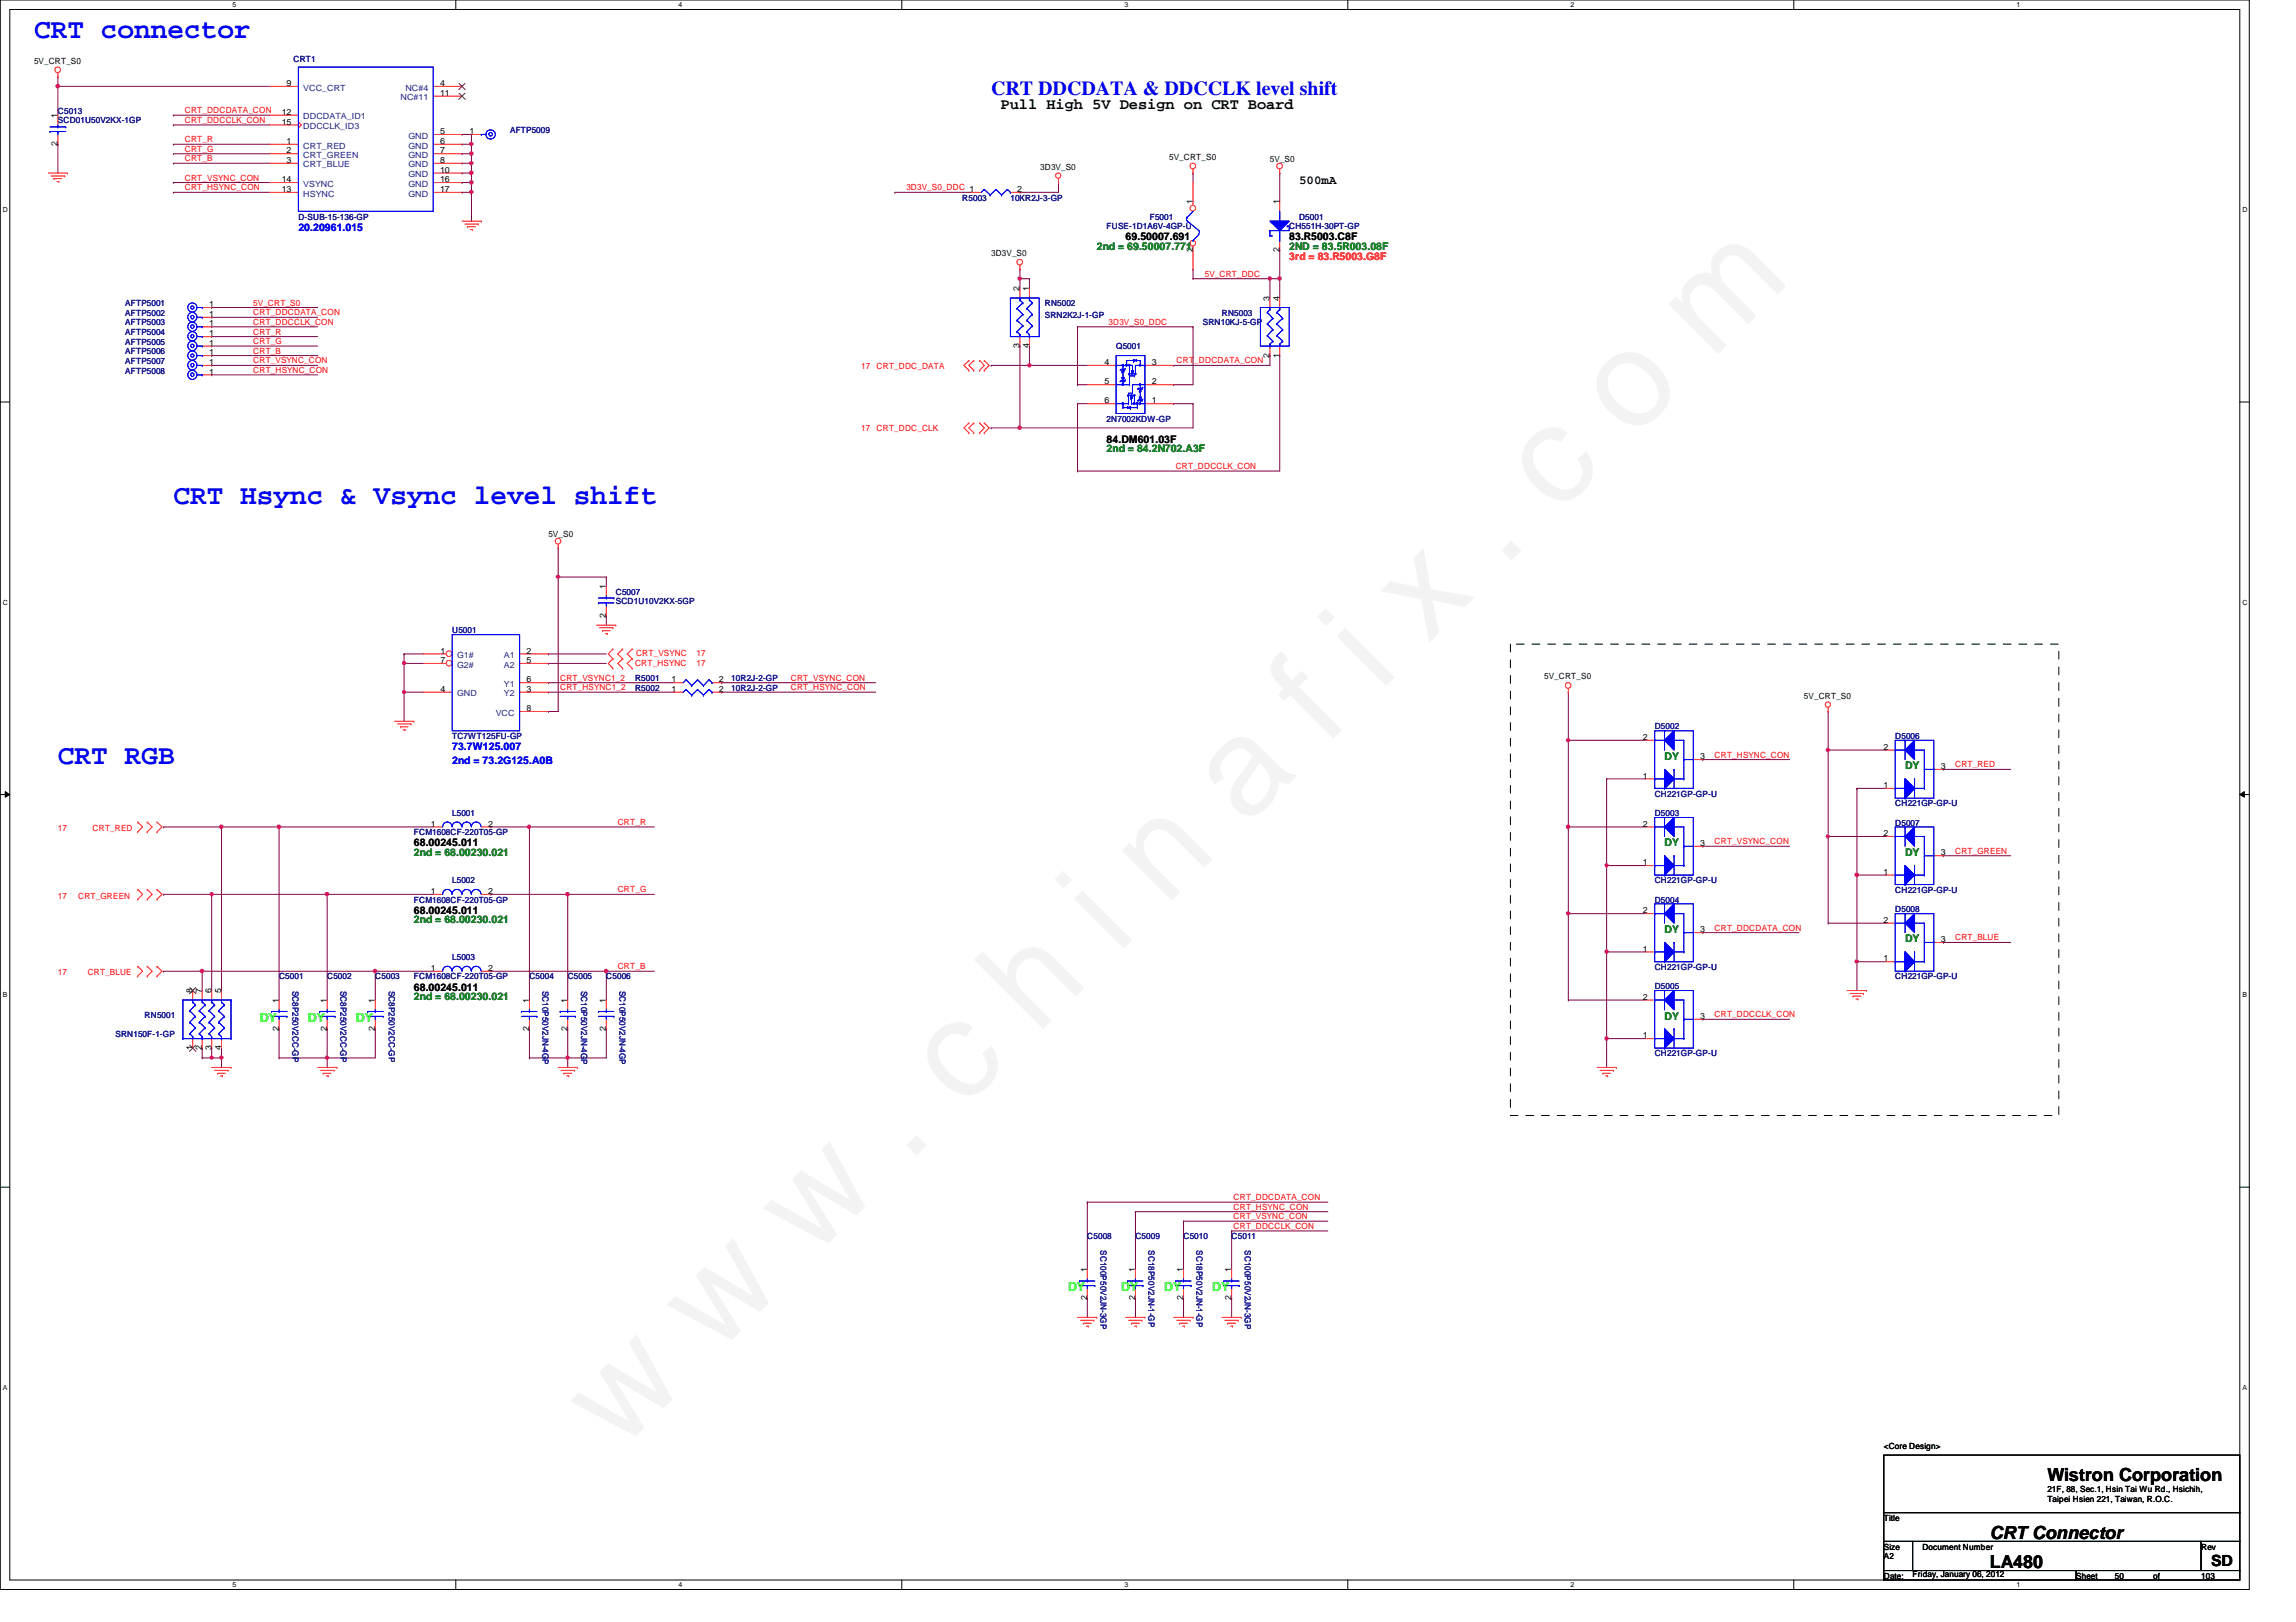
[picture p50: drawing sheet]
<svg xmlns="http://www.w3.org/2000/svg" width="297mm" height="210mm" viewBox="0 0 297 210" stroke-linecap="round" stroke-linejoin="round" font-family="sans-serif">
<defs><g id="words">
<text font-size="17.6" fill="#f0f" x="80.1" y="188" transform="rotate(-45 80.1 188)">w w w . c h i n a f i x . c o m</text>
<g font-size="3.6" fill="#00f">
<text x="4.4" y="4.9">CRT connector</text>
<text x="22.4" y="65.2">CRT Hsync &amp; Vsync level shift</text>
<text x="7.5" y="98.8">CRT RGB</text>
</g>
<text font-size="2.6" fill="#00f" x="128.2" y="12.3">CRT DDCDATA &amp; DDCCLK level shift</text>
<g font-size="2.3">
<text x="264.9" y="191.7">Wistron Corporation</text>
<text x="257.4" y="202.9">LA480</text>
<text x="257.4" y="199.2">CRT Connector</text>
</g>
<g font-size="2">
<text x="129.5" y="14.1">Pull High 5V Design on CRT Board</text>
<text x="286" y="202.6">SD</text>
</g>
<text font-size="1.6" x="168.1" y="23.7">500mA</text>
<g font-size="1.6" fill="#0f0">
<text x="33.6" y="132.2">DY</text>
<text x="39.8" y="132.2">DY</text>
<text x="46.1" y="132.2">DY</text>
<text x="138.2" y="167">DY</text>
<text x="145" y="167">DY</text>
<text x="150.6" y="167">DY</text>
<text x="156.8" y="167">DY</text>
</g>
<g font-size="1.4" fill="#00f">
<text x="38.6" y="29.9">20.20961.015</text>
<text x="58.5" y="98.8">2nd = 73.2G125.A0B</text>
<text x="58.5" y="97.1">73.7W125.007</text>
</g>
<g font-size="1.4" fill="#008000">
<text x="141.9" y="32.4">2nd = 69.50007.771</text>
<text x="166.8" y="32.4">2ND = 83.5R003.08F</text>
<text x="143.2" y="58.5">2nd = 84.2N702.A3F</text>
<text x="215.3" y="98.3">DY</text>
<text x="246.5" y="99.6">DY</text>
<text x="53.5" y="110.8">2nd = 68.00230.021</text>
<text x="215.3" y="109.5">DY</text>
<text x="246.5" y="110.8">DY</text>
<text x="53.5" y="119.5">2nd = 68.00230.021</text>
<text x="215.3" y="120.7">DY</text>
<text x="246.5" y="122">DY</text>
<text x="53.5" y="129.5">2nd = 68.00230.021</text>
<text x="215.3" y="132">DY</text>
</g>
<g font-size="1.4">
<text x="145.6" y="31.1">69.50007.691</text>
<text x="166.8" y="31.1">83.R5003.C8F</text>
<text x="143.2" y="57.3">84.DM601.03F</text>
<text x="53.5" y="109.5">68.00245.011</text>
<text x="53.5" y="118.2">68.00245.011</text>
<text x="53.5" y="128.2">68.00245.011</text>
</g>
<text font-size="1.4" fill="#f00" x="166.8" y="33.6">3rd = 83.R5003.G8F</text>
<g font-size="1.1">
<text x="4.4" y="8.3">5V_CRT_S0</text>
<text x="37.1" y="11.1">9</text>
<text x="56.9" y="11.1">4</text>
<text x="7.4" y="15.3" transform="rotate(-90 7.4 15.3)">1</text>
<text x="36.4" y="14.9">12</text>
<text x="36.4" y="16.1">15</text>
<text x="56.9" y="12.4">11</text>
<text x="56.9" y="17.4">5</text>
<text x="60.7" y="17.4">1</text>
<text x="7.4" y="18.9" transform="rotate(-90 7.4 18.9)">2</text>
<text x="36.4" y="23.6">14</text>
<text x="37.1" y="18.6">1</text>
<text x="37.1" y="19.9">2</text>
<text x="37.1" y="21.1">3</text>
<text x="56.9" y="18.6">6</text>
<text x="56.9" y="19.9">7</text>
<text x="56.9" y="21.1">8</text>
<text x="56.9" y="22.4">10</text>
<text x="56.9" y="23.6">16</text>
<text x="134.6" y="22">3D3V_S0</text>
<text x="151.3" y="20.7">5V_CRT_S0</text>
<text x="164.3" y="21">5V_S0</text>
<text x="36.4" y="24.8">13</text>
<text x="56.9" y="24.8">17</text>
<text x="131.6" y="24.8">2</text>
<text x="154.3" y="26.5" transform="rotate(-90 154.3 26.5)">1</text>
<text x="165.5" y="26.5" transform="rotate(-90 165.5 26.5)">1</text>
<text x="128.2" y="33.1">3D3V_S0</text>
<text x="154.3" y="32.6" transform="rotate(-90 154.3 32.6)">2</text>
<text x="165.5" y="32.6" transform="rotate(-90 165.5 32.6)">2</text>
<text x="27" y="39.8">1</text>
<text x="27" y="41">1</text>
<text x="131.9" y="37.7" transform="rotate(-90 131.9 37.7)">2</text>
<text x="133.1" y="37.7" transform="rotate(-90 133.1 37.7)">1</text>
<text x="164.3" y="38.9" transform="rotate(-90 164.3 38.9)">3</text>
<text x="165.5" y="38.9" transform="rotate(-90 165.5 38.9)">4</text>
<text x="27" y="46">1</text>
<text x="27" y="42.2">1</text>
<text x="27" y="44.7">1</text>
<text x="27" y="47.2">1</text>
<text x="27" y="43.5">1</text>
<text x="131.9" y="45.1" transform="rotate(-90 131.9 45.1)">3</text>
<text x="133.1" y="45.1" transform="rotate(-90 133.1 45.1)">4</text>
<text x="142.9" y="47.2">4</text>
<text x="149" y="47.2">3</text>
<text x="164.3" y="46.3" transform="rotate(-90 164.3 46.3)">2</text>
<text x="165.5" y="46.3" transform="rotate(-90 165.5 46.3)">1</text>
<text x="27" y="48.5">1</text>
<text x="142.9" y="49.7">5</text>
<text x="142.9" y="52.2">6</text>
<text x="149" y="52.2">1</text>
<text x="149" y="49.7">2</text>
<text x="70.9" y="69.5">5V_S0</text>
<text x="78.4" y="76.2" transform="rotate(-90 78.4 76.2)">1</text>
<text x="78.4" y="79.9" transform="rotate(-90 78.4 79.9)">2</text>
<text x="57" y="84.6">1</text>
<text x="57" y="89.5">4</text>
<text x="57" y="85.8">7</text>
<text x="68.1" y="84.6">2</text>
<text x="68.1" y="89.5">3</text>
<text x="68.1" y="85.8">5</text>
<text x="68.1" y="88.3">6</text>
<text x="86.9" y="88.3">1</text>
<text x="86.9" y="89.5">1</text>
<text x="93" y="88.3">2</text>
<text x="93" y="89.5">2</text>
<text x="199.8" y="87.9">5V_CRT_S0</text>
<text x="68.1" y="92">8</text>
<text x="212.6" y="95.8">2</text>
<text x="233.4" y="90.4">5V_CRT_S0</text>
<text x="212.6" y="100.8">1</text>
<text x="220" y="98.3">3</text>
<text x="243.7" y="102">1</text>
<text x="243.7" y="97">2</text>
<text x="251.1" y="99.5">3</text>
<text x="55.7" y="107">1</text>
<text x="63.2" y="107">2</text>
<text x="212.6" y="107">2</text>
<text x="212.6" y="112">1</text>
<text x="220" y="109.5">3</text>
<text x="243.7" y="113.2">1</text>
<text x="243.7" y="108.2">2</text>
<text x="251.1" y="110.7">3</text>
<text x="55.7" y="115.7">1</text>
<text x="63.2" y="115.7">2</text>
<text x="212.6" y="118.2">2</text>
<text x="243.7" y="119.4">2</text>
<text x="55.7" y="125.6">1</text>
<text x="63.2" y="125.6">2</text>
<text x="212.6" y="123.1">1</text>
<text x="220" y="120.6">3</text>
<text x="243.7" y="124.4">1</text>
<text x="251.1" y="121.9">3</text>
<text x="24.9" y="128.5" transform="rotate(-90 24.9 128.5)">8</text>
<text x="26.1" y="128.5" transform="rotate(-90 26.1 128.5)">7</text>
<text x="27.3" y="128.5" transform="rotate(-90 27.3 128.5)">6</text>
<text x="28.6" y="128.5" transform="rotate(-90 28.6 128.5)">5</text>
<text x="36.1" y="129.8" transform="rotate(-90 36.1 129.8)">1</text>
<text x="42.3" y="129.8" transform="rotate(-90 42.3 129.8)">1</text>
<text x="48.5" y="129.8" transform="rotate(-90 48.5 129.8)">1</text>
<text x="68.4" y="129.8" transform="rotate(-90 68.4 129.8)">1</text>
<text x="73.4" y="129.8" transform="rotate(-90 73.4 129.8)">1</text>
<text x="78.4" y="129.8" transform="rotate(-90 78.4 129.8)">1</text>
<text x="212.6" y="129.4">2</text>
<text x="220" y="131.9">3</text>
<text x="24.9" y="135.9" transform="rotate(-90 24.9 135.9)">1</text>
<text x="26.1" y="135.9" transform="rotate(-90 26.1 135.9)">2</text>
<text x="27.3" y="135.9" transform="rotate(-90 27.3 135.9)">3</text>
<text x="28.6" y="135.9" transform="rotate(-90 28.6 135.9)">4</text>
<text x="36.1" y="133.4" transform="rotate(-90 36.1 133.4)">2</text>
<text x="42.3" y="133.4" transform="rotate(-90 42.3 133.4)">2</text>
<text x="48.5" y="133.4" transform="rotate(-90 48.5 133.4)">2</text>
<text x="68.4" y="133.4" transform="rotate(-90 68.4 133.4)">2</text>
<text x="73.4" y="133.4" transform="rotate(-90 73.4 133.4)">2</text>
<text x="78.4" y="133.4" transform="rotate(-90 78.4 133.4)">2</text>
<text x="212.6" y="134.4">1</text>
<text x="140.6" y="164.6" transform="rotate(-90 140.6 164.6)">1</text>
<text x="146.9" y="164.6" transform="rotate(-90 146.9 164.6)">1</text>
<text x="153.1" y="164.6" transform="rotate(-90 153.1 164.6)">1</text>
<text x="159.3" y="164.6" transform="rotate(-90 159.3 164.6)">1</text>
<text x="140.6" y="168.3" transform="rotate(-90 140.6 168.3)">2</text>
<text x="146.9" y="168.3" transform="rotate(-90 146.9 168.3)">2</text>
<text x="153.1" y="168.3" transform="rotate(-90 153.1 168.3)">2</text>
<text x="159.3" y="168.3" transform="rotate(-90 159.3 168.3)">2</text>
<text x="243.7" y="187.5">&lt;Core Design&gt;</text>
<text x="243.7" y="196.8">Title</text>
<text x="264.9" y="193.1">21F, 88, Sec.1, Hsin Tai Wu Rd., Hsichih,</text>
<text x="264.9" y="194.4">Taipei Hsien 221, Taiwan, R.O.C.</text>
<text x="243.7" y="200.5">Size</text>
<text x="243.7" y="201.8">A2</text>
<text x="248.7" y="200.5">Document Number</text>
<text x="284.8" y="200.5">Rev</text>
<text x="243.7" y="204.3">Date:</text>
<text x="247.4" y="204">Friday, January 06, 2012</text>
<text x="268.6" y="204.3">Sheet</text>
<text x="273.6" y="204.3">50</text>
<text x="278.6" y="204.3">of</text>
<text x="284.8" y="204.3">103</text>
</g>
<g font-size="1.1" fill="#000080">
<text x="38" y="8">CRT1</text>
<text x="7.5" y="14.7">C5013</text>
<text x="7.5" y="16">SCD01U50V2KX-1GP</text>
<text x="66" y="17.2">AFTP5009</text>
<text x="38.6" y="28.4">D-SUB-15-136-GP</text>
<text x="124.5" y="26">R5003</text>
<text x="130.7" y="26">10KR2J-3-GP</text>
<text x="143.2" y="29.7">FUSE-1D1A6V-4GP-U</text>
<text x="148.8" y="28.4">F5001</text>
<text x="166.8" y="29.7">CH551H-30PT-GP</text>
<text x="168.1" y="28.4">D5001</text>
<text x="16.2" y="39.6">AFTP5001</text>
<text x="16.2" y="40.9">AFTP5002</text>
<text x="135.2" y="39.6">RN5002</text>
<text x="135.2" y="41.1">SRN2K2J-1-GP</text>
<text x="158.1" y="40.9">RN5003</text>
<text x="16.2" y="45.8">AFTP5006</text>
<text x="16.2" y="42.1">AFTP5003</text>
<text x="16.2" y="44.6">AFTP5005</text>
<text x="16.2" y="47.1">AFTP5007</text>
<text x="16.2" y="43.3">AFTP5004</text>
<text x="144.4" y="45.2">Q5001</text>
<text x="155.6" y="42.1">SRN10KJ-5-GP</text>
<text x="16.2" y="48.3">AFTP5008</text>
<text x="143.2" y="54.6">2N7002KDW-GP</text>
<text x="79.7" y="77">C5007</text>
<text x="58.5" y="82">U5001</text>
<text x="79.7" y="78.2">SCD1U10V2KX-5GP</text>
<text x="82.2" y="88.2">R5001</text>
<text x="82.2" y="89.4">R5002</text>
<text x="94.6" y="88.2">10R2J-2-GP</text>
<text x="94.6" y="89.4">10R2J-2-GP</text>
<text x="58.5" y="95.6">TC7WT125FU-GP</text>
<text x="214.1" y="94.4">D5002</text>
<text x="245.2" y="95.6">D5006</text>
<text x="58.5" y="105.6">L5001</text>
<text x="214.1" y="105.6">D5003</text>
<text x="214.1" y="103.1">CH221GP-GP-U</text>
<text x="245.2" y="106.8">D5007</text>
<text x="245.2" y="104.4">CH221GP-GP-U</text>
<text x="53.5" y="108.1">FCM1608CF-220T05-GP</text>
<text x="53.5" y="116.8">FCM1608CF-220T05-GP</text>
<text x="58.5" y="114.3">L5002</text>
<text x="214.1" y="114.3">CH221GP-GP-U</text>
<text x="214.1" y="116.8">D5004</text>
<text x="245.2" y="115.5">CH221GP-GP-U</text>
<text x="245.2" y="118">D5008</text>
<text x="58.5" y="124.2">L5003</text>
<text x="214.1" y="125.5">CH221GP-GP-U</text>
<text x="18.7" y="131.7">RN5001</text>
<text x="36.1" y="126.7">C5001</text>
<text x="37.8" y="128.2" transform="rotate(90 37.8 128.2)">SC8P250V2CC-GP</text>
<text x="42.3" y="126.7">C5002</text>
<text x="44.1" y="128.2" transform="rotate(90 44.1 128.2)">SC8P250V2CC-GP</text>
<text x="48.6" y="126.7">C5003</text>
<text x="50.3" y="128.2" transform="rotate(90 50.3 128.2)">SC8P250V2CC-GP</text>
<text x="53.5" y="126.7">FCM1608CF-220T05-GP</text>
<text x="68.5" y="126.7">C5004</text>
<text x="70.2" y="128.2" transform="rotate(90 70.2 128.2)">SC10P50V2JN-4GP</text>
<text x="73.4" y="126.7">C5005</text>
<text x="75.2" y="128.2" transform="rotate(90 75.2 128.2)">SC10P50V2JN-4GP</text>
<text x="78.4" y="126.7">C5006</text>
<text x="80.1" y="128.2" transform="rotate(90 80.1 128.2)">SC10P50V2JN-4GP</text>
<text x="214.1" y="128">D5005</text>
<text x="245.2" y="126.7">CH221GP-GP-U</text>
<text x="14.9" y="134.2">SRN150F-1-GP</text>
<text x="214.1" y="136.7">CH221GP-GP-U</text>
<text x="140.7" y="160.4">C5008</text>
<text x="142.4" y="161.8" transform="rotate(90 142.4 161.8)">SC100P50V2JN-3GP</text>
<text x="146.9" y="160.4">C5009</text>
<text x="148.6" y="161.8" transform="rotate(90 148.6 161.8)">SC18P50V2JN-1-GP</text>
<text x="153.1" y="160.4">C5010</text>
<text x="154.8" y="161.8" transform="rotate(90 154.8 161.8)">SC18P50V2JN-1-GP</text>
<text x="159.3" y="160.4">C5011</text>
<text x="161" y="161.8" transform="rotate(90 161 161.8)">SC100P50V2JN-3GP</text>
</g>
<g font-size="1.1" fill="#004080">
<text x="39.2" y="11.7">VCC_CRT</text>
<text x="52.4" y="11.7">NC#4</text>
<text x="39.2" y="15.5">DDCDATA_ID1</text>
<text x="39.2" y="16.7">DDCCLK_ID3</text>
<text x="51.8" y="13">NC#11</text>
<text x="52.8" y="17.9">GND</text>
<text x="39.2" y="19.2">CRT_RED</text>
<text x="39.2" y="20.4">CRT_GREEN</text>
<text x="39.2" y="21.7">CRT_BLUE</text>
<text x="52.8" y="19.2">GND</text>
<text x="52.8" y="20.4">GND</text>
<text x="52.8" y="21.7">GND</text>
<text x="52.8" y="22.9">GND</text>
<text x="39.2" y="24.2">VSYNC</text>
<text x="39.2" y="25.4">HSYNC</text>
<text x="52.8" y="24.2">GND</text>
<text x="52.8" y="25.4">GND</text>
<text x="59.1" y="85.2">G1#</text>
<text x="59.1" y="86.4">G2#</text>
<text x="65.2" y="85.2">A1</text>
<text x="65.2" y="86.4">A2</text>
<text x="65.2" y="88.9">Y1</text>
<text x="59.1" y="90.1">GND</text>
<text x="64.1" y="92.6">VCC</text>
<text x="65.2" y="90.1">Y2</text>
</g>
<g font-size="1.1" fill="#f00">
<text x="23.9" y="14.6">CRT_DDCDATA_CON</text>
<text x="23.9" y="15.9">CRT_DDCCLK_CON</text>
<text x="23.9" y="18.4">CRT_R</text>
<text x="23.9" y="19.6">CRT_G</text>
<text x="23.9" y="20.9">CRT_B</text>
<text x="23.9" y="23.4">CRT_VSYNC_CON</text>
<text x="23.9" y="24.6">CRT_HSYNC_CON</text>
<text x="117.3" y="24.6">3D3V_S0_DDC 1</text>
<text x="155.9" y="35.8">5V_CRT_DDC</text>
<text x="32.8" y="39.5">5V_CRT_S0</text>
<text x="32.8" y="40.8">CRT_DDCDATA_CON</text>
<text x="32.8" y="42">CRT_DDCCLK_CON</text>
<text x="32.8" y="43.3">CRT_R</text>
<text x="32.8" y="44.5">CRT_G</text>
<text x="32.8" y="45.8">CRT_B</text>
<text x="32.8" y="47">CRT_VSYNC_CON</text>
<text x="111.4" y="47.7">17</text>
<text x="113.4" y="47.7">CRT_DDC_DATA</text>
<text x="143.4" y="42">3D3V_S0_DDC</text>
<text x="152.2" y="47">CRT_DDCDATA_CON</text>
<text x="32.8" y="48.3">CRT_HSYNC_CON</text>
<text x="111.4" y="55.8">17</text>
<text x="113.4" y="55.8">CRT_DDC_CLK</text>
<text x="152.1" y="60.7">CRT_DDCCLK_CON</text>
<text x="72.5" y="88.1">CRT_VSYNC1_2</text>
<text x="72.5" y="89.3">CRT_HSYNC1_2</text>
<text x="82.2" y="86.2">CRT_HSYNC</text>
<text x="82.3" y="84.9">CRT_VSYNC</text>
<text x="90.1" y="86.2">17</text>
<text x="90.1" y="84.9">17</text>
<text x="102.3" y="88.1">CRT_VSYNC_CON</text>
<text x="102.3" y="89.3">CRT_HSYNC_CON</text>
<text x="221.8" y="98">CRT_HSYNC_CON</text>
<text x="252.9" y="99.3">CRT_RED</text>
<text x="7.5" y="107.6">17</text>
<text x="12" y="107.6">CRT_RED</text>
<text x="79.9" y="106.8">CRT_R</text>
<text x="221.8" y="109.3">CRT_VSYNC_CON</text>
<text x="252.9" y="110.5">CRT_GREEN</text>
<text x="7.5" y="116.3">17</text>
<text x="10.1" y="116.3">CRT_GREEN</text>
<text x="79.9" y="115.5">CRT_G</text>
<text x="79.9" y="125.4">CRT_B</text>
<text x="221.8" y="120.4">CRT_DDCDATA_CON</text>
<text x="252.9" y="121.7">CRT_BLUE</text>
<text x="7.5" y="126.2">17</text>
<text x="11.3" y="126.2">CRT_BLUE</text>
<text x="221.8" y="131.7">CRT_DDCCLK_CON</text>
<text x="159.6" y="155.3">CRT_DDCDATA_CON</text>
<text x="159.6" y="159">CRT_DDCCLK_CON</text>
<text x="159.6" y="157.8">CRT_VSYNC_CON</text>
<text x="159.6" y="156.5">CRT_HSYNC_CON</text>
</g>
<g font-size=".9">
<text x="30.1" y=".9">5</text>
<text x="87.8" y=".9">4</text>
<text x="145.5" y=".9">3</text>
<text x="203.2" y=".9">2</text>
<text x="260.9" y=".9">1</text>
<text x=".4" y="27.4">D</text>
<text x="290.1" y="27.4">D</text>
<text x=".4" y="78.2">C</text>
<text x="290.1" y="78.2">C</text>
<text x=".4" y="129">B</text>
<text x="290.1" y="129">B</text>
<text x=".4" y="179.8">A</text>
<text x="290.1" y="179.8">A</text>
<text x="30.1" y="205.4">5</text>
<text x="87.8" y="205.4">4</text>
<text x="145.5" y="205.4">3</text>
<text x="203.2" y="205.4">2</text>
<text x="260.9" y="205.4">1</text>
</g>
</g></defs>
<path d="M0 0h291v205.7h-291zM1.3 1.2h288.5v203.3h-288.5z" fill="none" stroke="#000" stroke-width=".13"/>
<g fill="#fff">
<path d="M30.1 .1h.5v1h-.5z"/>
<path d="M30.1 204.6h.5v1h-.5z"/>
</g>
<path d="M59 0v1.2M59 204.5v1.2" fill="none" stroke="#000" stroke-width=".13"/>
<g fill="#fff">
<path d="M87.8 .1h.5v1h-.5z"/>
<path d="M87.8 204.6h.5v1h-.5z"/>
</g>
<path d="M116.7 0v1.2M116.7 204.5v1.2" fill="none" stroke="#000" stroke-width=".13"/>
<g fill="#fff">
<path d="M145.5 .1h.5v1h-.5z"/>
<path d="M145.5 204.6h.5v1h-.5z"/>
</g>
<path d="M174.4 0v1.2M174.4 204.5v1.2" fill="none" stroke="#000" stroke-width=".13"/>
<g fill="#fff">
<path d="M203.2 .1h.5v1h-.5z"/>
<path d="M203.2 204.6h.5v1h-.5z"/>
</g>
<path d="M232.1 0v1.2M232.1 204.5v1.2" fill="none" stroke="#000" stroke-width=".13"/>
<g fill="#fff">
<path d="M260.9 .1h.5v1h-.5z"/>
<path d="M260.9 204.6h.5v1h-.5z"/>
<path d="M.4 26.6h.6v1h-.6z"/>
<path d="M290.1 26.6h.6v1h-.6z"/>
<path d="M.4 77.4h.6v1h-.6z"/>
<path d="M290.1 77.4h.6v1h-.6z"/>
</g>
<path d="M0 52h1.3M289.8 52h1.2" fill="none" stroke="#000" stroke-width=".13"/>
<g fill="#fff">
<path d="M.4 128.2h.6v1h-.6z"/>
<path d="M290.1 128.2h.6v1h-.6z"/>
</g>
<path d="M0 102.8h1.3M.7 102.4l.6 .4-.6 .4zM289.8 102.8l.6-.4v.8zM289.8 102.8h1.2" fill="none" stroke="#000" stroke-width=".13"/>
<path d="M.7 102.4l.6 .4-.6 .4zM289.8 102.8l.6-.4v.8z" fill="#000"/>
<g fill="#fff">
<path d="M.4 179h.5v1h-.5z"/>
<path d="M290.1 179h.6v1h-.6z"/>
</g>
<path d="M0 153.6h1.3M289.8 153.6h1.2" fill="none" stroke="#000" stroke-width=".13"/>
<path d="M59.8 17.4h.1M59.8 17.4h1.2M61 17.4h.1M61 17.4v1.3M61 24.9h.1M61 24.9v3.7" fill="none" stroke="#800040" stroke-width=".13"/>
<path d="M60.8 24.7h.3l.1 .1-.1 .2-.1 .1-.2-.1z" fill-rule="evenodd" fill="#f0f"/>
<path d="M60.8 24.7h.3l.1 .1-.1 .2-.1 .1-.2-.1z" fill="none" stroke="#f0f" stroke-width=".13"/>
<g fill="none" stroke="#800040" stroke-width=".13">
<path d="M7.5 11.2h.1M7.5 18.7h.1M7.5 11.2v3.7M7.5 18.7v3.7M7.5 11.2h27.4M22.4 18.7h.1M22.4 19.9h.1M22.4 18.7h12.5M22.4 19.9h12.5M59.8 18.7h.1M59.8 18.7h1.2M22.4 21.1h.1"/>
<path d="M22.4 21.1h12.5"/>
</g>
<path d="M7.3 11h.3l.1 .1-.1 .2-.2 .1-.1-.1z" fill-rule="evenodd" fill="#f0f"/>
<path d="M7.3 11h.3l.1 .1-.1 .2-.2 .1-.1-.1z" fill="none" stroke="#f0f" stroke-width=".13"/>
<g fill="none" stroke="#800040" stroke-width=".13">
<path d="M7.5 9.9h.1M7.5 9.9v1.3M22.4 14.9h.1M22.4 16.2h.1M22.4 14.9h12.5M22.4 16.2h12.5M59.8 19.9h.1M61 18.7h.1M61 18.7v1.2h-1.2M22.4 23.6h.1M22.4 24.9h.1M22.4 23.6h12.5"/>
<path d="M22.4 24.9h12.5"/>
</g>
<path d="M60.8 18.5h.3l.1 .1-.1 .2h-.1h-.2z" fill-rule="evenodd" fill="#f0f"/>
<path d="M60.8 18.5h.3l.1 .1-.1 .2h-.1h-.2z" fill="none" stroke="#f0f" stroke-width=".13"/>
<path d="M61 19.9h.1M61 19.9v1.2" fill="none" stroke="#800040" stroke-width=".13"/>
<path d="M60.8 21h.3l.1 .1-.1 .2h-.1h-.2z" fill-rule="evenodd" fill="#f0f"/>
<path d="M60.8 21h.3l.1 .1-.1 .2h-.1h-.2z" fill="none" stroke="#f0f" stroke-width=".13"/>
<path d="M60.8 19.7h.3l.1 .2-.1 .1-.1 .1-.2-.1z" fill-rule="evenodd" fill="#f0f"/>
<path d="M60.8 19.7h.3l.1 .2-.1 .1-.1 .1-.2-.1z" fill="none" stroke="#f0f" stroke-width=".13"/>
<path d="M59.8 21.1h.1M59.8 22.4h.1M59.8 21.1h1.2M59.8 22.4h1.2" fill="none" stroke="#800040" stroke-width=".13"/>
<path d="M60.8 22.2h.3l.1 .2-.1 .1-.1 .1-.2-.1z" fill-rule="evenodd" fill="#f0f"/>
<path d="M60.8 22.2h.3l.1 .2-.1 .1-.1 .1-.2-.1z" fill="none" stroke="#f0f" stroke-width=".13"/>
<path d="M59.8 23.6h.1M59.8 24.9h.1M59.8 23.6h1.2M61 21.1h.1M61 22.4h.1M61 23.6h.1M61 21.1v3.8h-1.2" fill="none" stroke="#800040" stroke-width=".13"/>
<path d="M60.8 23.4h.3l.1 .2-.1 .2h-.1h-.2z" fill-rule="evenodd" fill="#f0f"/>
<path d="M60.8 23.4h.3l.1 .2-.1 .2h-.1h-.2z" fill="none" stroke="#f0f" stroke-width=".13"/>
<path d="M26.2 135.6h.1M26.2 135.6v1.3M42.3 136.9h.1M42.3 136.9v1.2" fill="none" stroke="#800040" stroke-width=".13"/>
<path d="M42.1 136.7h.4v.2v.1l-.2 .1-.2-.1z" fill-rule="evenodd" fill="#f0f"/>
<path d="M42.1 136.7h.4v.2v.1l-.2 .1-.2-.1z" fill="none" stroke="#f0f" stroke-width=".13"/>
<path d="M26.2 125.7h.1M26.2 125.7h22.4M48.6 133.1h.1M48.6 133.1v3.8" fill="none" stroke="#800040" stroke-width=".13"/>
<path d="M26 125.5h.3l.1 .1-.1 .2-.2 .1-.1-.1z" fill-rule="evenodd" fill="#f0f"/>
<path d="M26 125.5h.3l.1 .1-.1 .2-.2 .1-.1-.1z" fill="none" stroke="#f0f" stroke-width=".13"/>
<path d="M28.7 136.9h.1M28.7 136.9v1.2" fill="none" stroke="#800040" stroke-width=".13"/>
<path d="M28.5 136.7h.3l.1 .2-.1 .1-.2 .1-.1-.1z" fill-rule="evenodd" fill="#f0f"/>
<path d="M28.5 136.7h.3l.1 .2-.1 .1-.2 .1-.1-.1z" fill="none" stroke="#f0f" stroke-width=".13"/>
<path d="M36.1 107h.1M36.1 107v22.4M28.7 135.6h.1M28.7 135.6v1.3M48.6 125.7h.1M48.6 125.7v3.7M48.6 125.7h7.4" fill="none" stroke="#800040" stroke-width=".13"/>
<path d="M48.4 125.5h.3l.1 .1-.1 .2-.2 .1-.1-.1z" fill-rule="evenodd" fill="#f0f"/>
<path d="M48.4 125.5h.3l.1 .1-.1 .2-.2 .1-.1-.1z" fill="none" stroke="#f0f" stroke-width=".13"/>
<path d="M28.7 107h.1M28.7 107h7.4" fill="none" stroke="#800040" stroke-width=".13"/>
<path d="M35.9 106.8h.3l.1 .2-.1 .2h-.1h-.2z" fill-rule="evenodd" fill="#f0f"/>
<path d="M35.9 106.8h.3l.1 .2-.1 .2h-.1h-.2z" fill="none" stroke="#f0f" stroke-width=".13"/>
<path d="M28.5 106.8h.3l.1 .2-.1 .2h-.2h-.1z" fill-rule="evenodd" fill="#f0f"/>
<path d="M28.5 106.8h.3l.1 .2-.1 .2h-.2h-.1z" fill="none" stroke="#f0f" stroke-width=".13"/>
<g fill="none" stroke="#800040" stroke-width=".13">
<path d="M21.2 115.7h.1M21.2 115.7h6.2M27.4 115.7h.1M27.4 115.7v12.5M42.3 115.7h.1M42.3 115.7v13.7M63.5 115.7h.1M63.5 107h.1M63.5 115.7h9.9M63.5 107h5M27.4 135.6h.1M27.4 135.6v1.3"/>
<path d="M36.1 133.1h.1M36.1 133.1v3.8M63.5 125.7h.1M63.5 125.7h14.9"/>
</g>
<path d="M27.2 136.7h.3l.1 .2-.1 .1-.1 .1-.2-.1z" fill-rule="evenodd" fill="#f0f"/>
<path d="M27.2 136.7h.3l.1 .2-.1 .1-.1 .1-.2-.1z" fill="none" stroke="#f0f" stroke-width=".13"/>
<g fill="none" stroke="#800040" stroke-width=".13">
<path d="M165.6 22.4h.1M165.6 22.4v3.7M236.5 97.1h7.5M251.4 99.6h.1M251.4 99.6h8.7M21.2 107h.1M21.2 107h7.5M28.7 107h.1M28.7 107v21.2M236.5 108.2h7.5M240.2 102h.1M240.2 113.2h.1"/>
<path d="M240.2 102h3.8M240.2 113.2h3.8M21.2 125.7h.1M21.2 125.7h5M26.2 136.9h.1M26.2 125.7h.1M26.2 136.9h1.2M26.2 125.7v2.5M42.3 136.9h.1M42.3 136.9h6.3M240.2 124.5h.1M240.2 124.5v3.7"/>
<path d="M251.4 122h.1M251.4 122h8.7M140.7 155.6h31.1"/>
</g>
<path d="M240 113h.4v.2v.2l-.2 .1-.2-.1z" fill-rule="evenodd" fill="#f0f"/>
<path d="M240 113h.4v.2v.2l-.2 .1-.2-.1z" fill="none" stroke="#f0f" stroke-width=".13"/>
<path d="M240.2 113.2h.1M240.2 113.2v11.3M251.4 110.7h.1M251.4 110.7h8.7" fill="none" stroke="#800040" stroke-width=".13"/>
<path d="M240 124.3h.4v.1v.2h-.2h-.2z" fill-rule="evenodd" fill="#f0f"/>
<path d="M240 124.3h.4v.1v.2h-.2h-.2z" fill="none" stroke="#f0f" stroke-width=".13"/>
<g fill="none" stroke="#800040" stroke-width=".13">
<path d="M136.9 23.6h.1M136.9 23.6v1.3M154.3 22.4h.1M154.3 22.4v1.2M27.4 115.7h.1M27.4 115.7h14.9M36.1 107h.1M36.1 107h19.9M236.5 119.5h7.5M240.2 102h.1M240.2 102v11.2M27.4 136.9h.1"/>
<path d="M27.4 136.9h1.3M36.1 136.9h.1M42.3 133.1h.1M42.3 133.1v3.8h-6.2M240.2 124.5h.1M240.2 124.5h3.8"/>
</g>
<path d="M42.1 115.5h.4v.2v.2l-.2 .1-.2-.1z" fill-rule="evenodd" fill="#f0f"/>
<path d="M42.1 115.5h.4v.2v.2l-.2 .1-.2-.1z" fill="none" stroke="#f0f" stroke-width=".13"/>
<path d="M27.2 115.5h.3l.1 .2-.1 .2-.1 .1-.2-.1z" fill-rule="evenodd" fill="#f0f"/>
<path d="M27.2 115.5h.3l.1 .2-.1 .2-.1 .1-.2-.1z" fill="none" stroke="#f0f" stroke-width=".13"/>
<path d="M52.3 89.6h.1M52.3 89.6h2.5M52.3 89.6v3.7M42.3 115.7h.1M42.3 115.7h13.7" fill="none" stroke="#800040" stroke-width=".13"/>
<path d="M52.1 89.4h.3l.1 .2-.1 .1-.1 .1-.2-.1z" fill-rule="evenodd" fill="#f0f"/>
<path d="M52.1 89.4h.3l.1 .2-.1 .1-.1 .1-.2-.1z" fill="none" stroke="#f0f" stroke-width=".13"/>
<path d="M52.3 85.9h.1M52.3 85.9v3.7" fill="none" stroke="#800040" stroke-width=".13"/>
<path d="M52.1 85.7h.3l.1 .1-.1 .2-.1 .1-.2-.1z" fill-rule="evenodd" fill="#f0f"/>
<path d="M52.1 85.7h.3l.1 .1-.1 .2-.1 .1-.2-.1z" fill="none" stroke="#f0f" stroke-width=".13"/>
<g fill="none" stroke="#800040" stroke-width=".13">
<path d="M27.4 39.8h.1M27.4 39.8h13.7M27.4 41.1h.1M27.4 42.3h.1M27.4 43.6h.1M27.4 44.8h.1M27.4 46h.1M27.4 47.3h.1M27.4 48.5h.1M27.4 41.1h13.7M27.4 42.3h13.7M27.4 43.6h13.7"/>
<path d="M27.4 44.8h13.7M27.4 46h13.7M27.4 47.3h13.7M27.4 48.5h13.7M52.3 84.6h.1M52.3 85.9h.1M52.3 84.6h2.5M52.3 85.9h2.5M52.3 84.6v1.3"/>
</g>
<g fill="none" stroke="#f00" stroke-width=".13">
<path d="M7.5 9.9h.1M7.5 9.4v.5M6.3 22.4h2.4M6.6 22.8h1.8M7 23.1h.1M7 23.1h1M7.4 23.5h.2M7.6 23.5h.1M8.4 22.8h.1M8.7 22.4h.1M26.2 39.8h1.2M59.8 28.6h2.5"/>
<path d="M60.2 29h1.7M60.5 29.3h.1M60.5 29.3h1M60.9 29.7h.2M61.1 29.7h.1M61.9 29h.1M62.3 28.6h.1M136.9 23.6h.1M136.9 23.1v.5M154.3 22.4h.1M154.3 21.9v.5M165.6 22.4h.1"/>
<path d="M165.6 21.9v.5M26.2 46h1.2M26.2 48.5h1.2M51.1 93.3h2.4M51.4 93.7h1.8M51.8 94.1h.1M51.8 94.1h1M52.2 94.4h.2M52.4 94.4h.1M53.2 93.7h.1M53.5 93.3h.1M17.8 107.7h.1"/>
<path d="M17.8 106.4h.1M17.8 116.4h.1M17.8 115.1h.1M17.8 106.4l.7 .6-.7 .7M17.8 115.1l.7 .6-.7 .7M19 106.4h.1M19 107.7h.1M19 115.1h.1M19 116.4h.1M19 106.4l.7 .6-.7 .7M19 115.1l.7 .6-.7 .7M20.3 107.7h.1"/>
<path d="M20.3 106.4h.1M20.3 116.4h.1M20.3 115.1h.1M20.3 106.4l.7 .6-.7 .7M20.3 115.1l.7 .6-.7 .7M244 113.2h1.2M244 108.2h1.2M250.2 110.7h1.2M17.8 126.3h.1M17.8 125.1h.1M17.8 125.1l.7 .6-.7 .6M19 125.1h.1"/>
<path d="M19 126.3h.1M19 125.1l.7 .6-.7 .6M20.3 126.3h.1M20.3 125.1h.1M20.3 125.1l.7 .6-.7 .6M27.4 138.1h2.5M27.8 138.5h1.7M28.1 138.9h.1M28.1 138.9h1.1M28.5 139.2h.3M28.8 139.2h.1M29.5 138.5h.1"/>
<path d="M29.9 138.1h.1M41.1 138.1h2.5M41.5 138.5h1.7M41.8 138.9h.1M41.8 138.9h1M42.2 139.2h.3M42.5 139.2h.1M43.2 138.5h.1M43.6 138.1h.1M48.6 129.4v1.3M48.6 131.9v1.2M239 128.2h2.5"/>
<path d="M239.3 128.6h1.8M239.7 128.9h.1M239.7 128.9h1M240.1 129.3h.3M240.4 129.3h.1M241.1 128.6h.1M241.5 128.2h.1"/>
<circle cx="7.5" cy="9" r=".37"/>
<circle cx="136.9" cy="22.7" r=".34"/>
<circle cx="154.3" cy="21.5" r=".37"/>
<circle cx="165.5" cy="21.5" r=".37"/>
</g>
<path d="M243.7 188.3h46.1v7.4h-46.1zM243.7 195.7h46.1v3.8h-46.1zM243.7 199.5h3.7v3.7h-3.7zM247.4 199.5h37.4v3.7h-37.4zM284.8 199.5h5v3.7h-5zM243.7 203.2h24.9v1.3h-24.9zM268.6 203.2h21.2v1.3h-21.2z" fill="none" stroke="#000" stroke-width=".13"/>
<path d="M195.4 83.4h71v61h-71z" fill="none" stroke="#000" stroke-width=".13" stroke-dasharray="1 1 1 1 1 1 1 1"/>
<g fill="none" stroke="#00f" stroke-width=".13">
<path d="M24.7 39.6h.3l.1 .2-.1 .1-.1 .1-.2-.1zM25.5 39.8h.7M26.2 39.8h.1M24.7 45.9h.3l.1 .1-.1 .2h-.1h-.2zM24.7 48.3h.3l.1 .2-.1 .1-.1 .1-.2-.1zM25.5 46h.7M25.5 48.5h.7M26.2 46h.1M26.2 48.5h.1M47.6 130.9h.1M47.6 130.9h2M47.6 131.5h2"/>
<path d="M48.6 130.9h.1M48.6 131.5h.1M48.6 130.7v.2M48.6 131.5v.4M49.6 131.5h.1M67.5 130.9h.1M67.5 130.9h2M67.5 131.5h2"/>
<circle cx="24.9" cy="39.8" r=".59"/>
<circle cx="24.9" cy="48.5" r=".59"/>
<circle cx="24.9" cy="46" r=".59"/>
</g>
<path d="M247.7 107v2.5l-1.2-1.3z" fill="#00f"/>
<path d="M247.7 107v2.5l-1.2-1.3z" fill="none" stroke="#00f" stroke-width=".13"/>
<path d="M246.5 112l1.2 1.2-1.2 1.3z" fill="#00f"/>
<path d="M246.5 112l1.2 1.2-1.2 1.3z" fill="none" stroke="#00f" stroke-width=".13"/>
<path d="M246.5 112l1.2 1.2-1.2 1.3z" fill="#00f"/>
<g fill="none" stroke="#00f" stroke-width=".13">
<path d="M245.2 107h5v7.5h-5zM245.2 108.2h.1M245.2 113.2h.1M245.2 108.2h1.3M245.2 113.2h1.3M246.5 112l1.2 1.2-1.2 1.3zM246.5 107h.1M246.5 114.5h.1M246.5 107v2.5M246.5 112v2.5M247.7 108.2h.1M247.7 112h.1"/>
<path d="M247.7 113.2h.1M247.7 108.2h1.3v5M247.7 112v2.5M247.7 113.2h1.3M249 113.2h.1M249 110.7h.1M249 110.7h1.2"/>
</g>
<path d="M247.7 107v2.5l-1.2-1.3z" fill="#00f"/>
<path d="M247.7 107v2.5l-1.2-1.3z" fill="none" stroke="#00f" stroke-width=".13"/>
<path d="M246.5 112l1.2 1.2-1.2 1.3z" fill="#00f"/>
<path d="M246.5 112l1.2 1.2-1.2 1.3z" fill="none" stroke="#00f" stroke-width=".13"/>
<path d="M246.5 112l1.2 1.2-1.2 1.3z" fill="#00f"/>
<g fill="none" stroke="#00f" stroke-width=".13">
<path d="M245.2 107h5v7.5h-5zM245.2 108.2h.1M245.2 113.2h.1M245.2 108.2h1.3M245.2 113.2h1.3M246.5 112l1.2 1.2-1.2 1.3zM246.5 107h.1M246.5 114.5h.1M246.5 107v2.5M246.5 112v2.5M247.7 108.2h.1M247.7 112h.1"/>
<path d="M247.7 113.2h.1M247.7 108.2h1.3v5M247.7 112v2.5M247.7 113.2h1.3M249 113.2h.1M249 110.7h.1M249 110.7h1.2M41.4 130.9h.1M41.4 130.9h1.9M41.4 131.5h1.9M42.3 130.9h.1M42.3 131.5h.1"/>
<path d="M42.3 130.7v.2M42.3 131.5v.4M43.3 131.5h.1"/>
</g>
<path d="M42.3 129.4v1.3M42.3 131.9v1.2" fill="none" stroke="#f00" stroke-width=".13"/>
<circle cx="58.1" cy="84.6" r=".37" fill="#fff"/>
<g fill="none" stroke="#f00" stroke-width=".13">
<path d="M54.8 84.6h2.9M54.8 89.6h3.7M67.2 84.6h3.7M67.2 89.6h3.7M67.2 85.9h3.7M67.2 88.3h3.7"/>
<circle cx="58.1" cy="84.6" r=".37"/>
</g>
<circle cx="58.1" cy="85.8" r=".37" fill="#fff"/>
<g fill="none" stroke="#f00" stroke-width=".13">
<path d="M7.5 14.9v1.3M7.5 17.4v1.3M26.2 42.3h1.2M54.8 85.9h2.9M67.2 92.1h3.7M244 97.1h1.2M250.2 99.6h1.2M244 102h1.2M36.1 129.4v1.3M36.1 131.9v1.2"/>
<circle cx="58.1" cy="85.8" r=".37"/>
</g>
<g fill="none" stroke="#00f" stroke-width=".13">
<path d="M6.5 17h.1M6.5 16.4h2M6.5 17h2M7.5 16.4h.1M7.5 17h.1M7.5 16.2v.2M7.5 17v.4M8.5 16.4h.1M24.7 42.1h.3l.1 .1-.1 .2-.1 .1-.2-.1zM25.5 42.3h.7M26.2 42.3h.1M58.5 82.1h8.7v12.5h-8.7z"/>
<path d="M35.1 130.9h.1M35.1 130.9h2M35.1 131.5h2M36.1 130.9h.1M36.1 131.5h.1M36.1 130.7v.2M36.1 131.5v.4M37.1 131.5h.1"/>
<circle cx="24.9" cy="42.3" r=".59"/>
</g>
<path d="M247.7 95.8v2.5l-1.2-1.2z" fill="#00f"/>
<path d="M247.7 95.8v2.5l-1.2-1.2z" fill="none" stroke="#00f" stroke-width=".13"/>
<path d="M246.5 100.8l1.2 1.2-1.2 1.3z" fill="#00f"/>
<path d="M246.5 100.8l1.2 1.2-1.2 1.3z" fill="none" stroke="#00f" stroke-width=".13"/>
<path d="M246.5 100.8l1.2 1.2-1.2 1.3z" fill="#00f"/>
<g fill="none" stroke="#00f" stroke-width=".13">
<path d="M245.2 95.8h5v7.5h-5zM245.2 97.1h.1M245.2 97.1h1.3M246.5 95.8h.1M246.5 95.8v2.5M247.7 97.1h.1M247.7 97.1h1.3v4.9M249 99.6h.1M249 99.6h1.2M245.2 102h.1M245.2 102h1.3M246.5 100.8l1.2 1.2-1.2 1.3z"/>
<path d="M246.5 103.3h.1M246.5 100.8v2.5M247.7 100.8h.1M247.7 102h.1M247.7 100.8v2.5M247.7 102h1.3M249 102h.1"/>
</g>
<path d="M247.7 95.8v2.5l-1.2-1.2z" fill="#00f"/>
<path d="M247.7 95.8v2.5l-1.2-1.2z" fill="none" stroke="#00f" stroke-width=".13"/>
<path d="M246.5 100.8l1.2 1.2-1.2 1.3z" fill="#00f"/>
<path d="M246.5 100.8l1.2 1.2-1.2 1.3z" fill="none" stroke="#00f" stroke-width=".13"/>
<path d="M246.5 100.8l1.2 1.2-1.2 1.3z" fill="#00f"/>
<g fill="none" stroke="#00f" stroke-width=".13">
<path d="M38.6 8.7h17.4v18.6h-17.4zM62.3 17.4h.1M62.3 17.4h.6M63.3 17.2h.3l.1 .2-.1 .1-.1 .1-.2-.1zM24.7 44.6h.3l.1 .1-.1 .2-.1 .1-.2-.1zM24.7 47.1h.3l.1 .1-.1 .2-.1 .1-.2-.1zM25.5 44.8h.7M25.5 47.3h.7M26.2 44.8h.1M26.2 47.3h.1M245.2 95.8h5v7.5h-5zM245.2 97.1h.1"/>
<path d="M245.2 97.1h1.3M246.5 95.8h.1M246.5 95.8v2.5M247.7 97.1h.1M247.7 97.1h1.3v4.9M249 99.6h.1M249 99.6h1.2M245.2 102h.1M245.2 102h1.3M246.5 100.8l1.2 1.2-1.2 1.3zM246.5 103.3h.1M246.5 100.8v2.5"/>
<path d="M247.7 100.8h.1M247.7 102h.1M247.7 100.8v2.5M247.7 102h1.3M249 102h.1M23.7 129.4h.1M23.7 134.4h.1M23.7 129.4h6.2M23.7 129.4v5M23.7 134.4h6.2M24.6 133.8h.1M24.6 132.3h.1"/>
<path d="M24.6 130.8h.1M24.6 133.8l.3 .4M24.6 132.3l.7 .7M24.6 130.8l.7 .7M24.9 134.2h.1M24.9 129.7h.1M24.9 129.4h.1M24.9 129.4v.3M24.9 134.2v.2M24.9 129.7l.4 .3M25.3 133h.1M25.3 131.5h.1"/>
<path d="M25.3 130h.1M25.3 133l-.7 .8M25.3 131.5l-.7 .8M25.3 130l-.7 .8M25.8 130.8h.1M25.8 132.3h.1M25.8 133.8h.1M25.8 130.8l.7 .7M25.8 132.3l.7 .7M25.8 133.8l.4 .4M26.2 129.7h.1M26.2 134.2h.1"/>
<path d="M26.2 134.4h.1M26.2 129.4v.3M26.2 134.2v.2M26.2 129.7l.3 .3M26.5 130h.1M26.5 131.5h.1M26.5 133h.1M26.5 130l-.7 .8M26.5 131.5l-.7 .8M26.5 133l-.7 .8M27 133.8h.1M27 132.3h.1"/>
<path d="M27 130.8h.1M27 133.8l.4 .4M27 132.3l.8 .7M27 130.8l.8 .7M27.4 134.2h.1M27.4 129.7h.1M27.4 129.4h.1M27.4 129.4v.3M27.4 134.2v.2M27.4 129.7l.4 .3M27.8 133h.1M27.8 131.5h.1"/>
<path d="M27.8 130h.1M27.8 133l-.8 .8M27.8 131.5l-.8 .8M27.8 130l-.8 .8M28.3 130.8h.1M28.3 132.3h.1M28.3 133.8h.1M28.3 130.8l.7 .7M28.3 132.3l.7 .7M28.3 133.8l.4 .4M28.7 129.7h.1M28.7 134.2h.1"/>
<path d="M28.7 134.4h.1M28.7 129.4v.3M28.7 134.2v.2M28.7 129.7l.3 .3M29 130h.1M29 131.5h.1M29 133h.1M29 130l-.7 .8M29 131.5l-.7 .8M29 133l-.7 .8M29.9 129.4h.1M29.9 134.4h.1"/>
<path d="M29.9 129.4v5"/>
<circle cx="63.5" cy="17.4" r=".61"/>
<circle cx="24.9" cy="47.3" r=".6"/>
<circle cx="24.9" cy="44.8" r=".6"/>
</g>
<g fill="none" stroke="#f00" stroke-width=".13">
<path d="M34.9 18.7h3.7M34.9 19.9h3.7M34.9 11.2h3.7M34.9 14.9h3.7M34.9 16.2h3.7M38.6 15.8l.4 .4-.4 .4M56 18.7h3.8M56 19.9h3.8M56 11.2h3.8M56 12.4h3.8M56 17.4h3.8M61 17.4h1.3"/>
<path d="M34.9 21.1h3.7M34.9 23.6h3.7M34.9 24.9h3.7M56 21.1h3.8M56 23.6h3.8M56 24.9h3.8M56 22.4h3.8M154.3 23.6v3M26.2 44.8h1.2M26.2 47.3h1.2M244 119.5h1.2M24.9 128.2v1.2"/>
<path d="M24.9 134.4v1.2M26.2 128.2v1.2M26.2 134.4v1.2M27.4 128.2v1.2M27.4 134.4v1.2M28.7 128.2v1.2M28.7 134.4v1.2M244 124.5h1.2M250.2 122h1.2"/>
</g>
<path d="M59.4 10.8l.8 .8M59.4 12.1l.8 .8M60.2 10.8l-.9 .8M60.2 12.1l-.9 .8M24.6 135.3l.8 .8M24.6 127.8l.8 .8M25.3 135.3l-.8 .8M25.3 127.8l-.8 .8" fill="none" stroke="#804000" stroke-width=".13"/>
<path d="M247.7 118.2v2.5l-1.2-1.2z" fill="#00f"/>
<path d="M247.7 118.2v2.5l-1.2-1.2z" fill="none" stroke="#00f" stroke-width=".13"/>
<path d="M246.5 123.2l1.2 1.3-1.2 1.2z" fill="#00f"/>
<path d="M246.5 123.2l1.2 1.3-1.2 1.2z" fill="none" stroke="#00f" stroke-width=".13"/>
<path d="M246.5 123.2l1.2 1.3-1.2 1.2z" fill="#00f"/>
<g fill="none" stroke="#00f" stroke-width=".13">
<path d="M245.2 118.2h5v7.5h-5zM245.2 119.5h.1M245.2 119.5h1.3M246.5 118.2h.1M246.5 118.2v2.5M247.7 119.5h.1M247.7 119.5h1.3v5M245.2 124.5h.1M245.2 124.5h1.3M246.5 123.2l1.2 1.3-1.2 1.2zM246.5 125.7h.1M246.5 123.2v2.5"/>
<path d="M247.7 123.2h.1M247.7 124.5h.1M247.7 123.2v2.5M247.7 124.5h1.3M249 124.5h.1M249 122h.1M249 122h1.2"/>
</g>
<path d="M247.7 118.2v2.5l-1.2-1.2z" fill="#00f"/>
<path d="M247.7 118.2v2.5l-1.2-1.2z" fill="none" stroke="#00f" stroke-width=".13"/>
<path d="M246.5 123.2l1.2 1.3-1.2 1.2z" fill="#00f"/>
<path d="M246.5 123.2l1.2 1.3-1.2 1.2z" fill="none" stroke="#00f" stroke-width=".13"/>
<path d="M246.5 123.2l1.2 1.3-1.2 1.2z" fill="#00f"/>
<g fill="none" stroke="#00f" stroke-width=".13">
<path d="M24.7 40.9h.3l.1 .1-.1 .2-.1 .1-.2-.1zM24.7 43.4h.3l.1 .1-.1 .2h-.1h-.2zM25.5 41.1h.7M25.5 43.6h.7M26.2 41.1h.1M26.2 43.6h.1M58.5 115.7a.59 .59 0 0 0-.7-.6 .59 .59 0 0 0-.5 .6M58.5 107a.59 .59 0 0 0-.7-.6 .59 .59 0 0 0-.5 .6M59.7 115.7a.61 .61 0 0 0-.6-.6 .61 .61 0 0 0-.6 .6M59.7 107a.61 .61 0 0 0-.6-.6 .61 .61 0 0 0-.6 .6M61 115.7a.59 .59 0 0 0-.7-.6 .59 .59 0 0 0-.5 .6M61 107a.59 .59 0 0 0-.7-.6 .59 .59 0 0 0-.5 .6"/>
<path d="M62.2 115.7a.61 .61 0 0 0-.6-.6 .61 .61 0 0 0-.6 .6M62.2 107a.61 .61 0 0 0-.6-.6 .61 .61 0 0 0-.6 .6M245.2 118.2h5v7.5h-5zM245.2 119.5h.1M245.2 119.5h1.3M246.5 118.2h.1M246.5 118.2v2.5M247.7 119.5h.1M247.7 119.5h1.3v5M58.5 125.6a.59 .59 0 0 0-.7-.5 .59 .59 0 0 0-.5 .6M59.7 125.6a.61 .61 0 0 0-.6-.5 .61 .61 0 0 0-.6 .6M61 125.6a.59 .59 0 0 0-.7-.5 .59 .59 0 0 0-.5 .6"/>
<path d="M62.2 125.6a.61 .61 0 0 0-.6-.5 .61 .61 0 0 0-.6 .6M245.2 124.5h.1M245.2 124.5h1.3M246.5 123.2l1.2 1.3-1.2 1.2zM246.5 125.7h.1M246.5 123.2v2.5M247.7 123.2h.1M247.7 124.5h.1M247.7 123.2v2.5M247.7 124.5h1.3M249 124.5h.1M249 122h.1"/>
<path d="M249 122h1.2"/>
<circle cx="24.9" cy="41" r=".6"/>
<circle cx="24.9" cy="43.5" r=".59"/>
</g>
<path d="M26.2 41.1h1.2M26.2 43.6h1.2M56 115.7h1.3M56 107h1.3M62.3 115.7h1.2M62.3 107h1.2M56 125.7h1.3M62.3 125.7h1.2" fill="none" stroke="#f00" stroke-width=".13"/>
<path d="M60.8 24.7h.3l.1 .1-.1 .2-.1 .1-.2-.1z" fill-rule="evenodd" fill="#f0f"/>
<path d="M60.8 24.7h.3l.1 .1-.1 .2-.1 .1-.2-.1z" fill="none" stroke="#f0f" stroke-width=".13"/>
<path d="M7.3 11h.3l.1 .1-.1 .2-.2 .1-.1-.1z" fill-rule="evenodd" fill="#f0f"/>
<path d="M7.3 11h.3l.1 .1-.1 .2-.2 .1-.1-.1z" fill="none" stroke="#f0f" stroke-width=".13"/>
<path d="M60.8 18.5h.3l.1 .1-.1 .2h-.1h-.2z" fill-rule="evenodd" fill="#f0f"/>
<path d="M60.8 18.5h.3l.1 .1-.1 .2h-.1h-.2z" fill="none" stroke="#f0f" stroke-width=".13"/>
<path d="M60.8 21h.3l.1 .1-.1 .2h-.1h-.2z" fill-rule="evenodd" fill="#f0f"/>
<path d="M60.8 21h.3l.1 .1-.1 .2h-.1h-.2z" fill="none" stroke="#f0f" stroke-width=".13"/>
<path d="M60.8 19.7h.3l.1 .2-.1 .1-.1 .1-.2-.1z" fill-rule="evenodd" fill="#f0f"/>
<path d="M60.8 19.7h.3l.1 .2-.1 .1-.1 .1-.2-.1z" fill="none" stroke="#f0f" stroke-width=".13"/>
<path d="M60.8 22.2h.3l.1 .2-.1 .1-.1 .1-.2-.1z" fill-rule="evenodd" fill="#f0f"/>
<path d="M60.8 22.2h.3l.1 .2-.1 .1-.1 .1-.2-.1z" fill="none" stroke="#f0f" stroke-width=".13"/>
<path d="M60.8 23.4h.3l.1 .2-.1 .2h-.1h-.2z" fill-rule="evenodd" fill="#f0f"/>
<path d="M60.8 23.4h.3l.1 .2-.1 .2h-.1h-.2z" fill="none" stroke="#f0f" stroke-width=".13"/>
<path d="M42.1 136.7h.4v.2v.1l-.2 .1-.2-.1z" fill-rule="evenodd" fill="#f0f"/>
<path d="M42.1 136.7h.4v.2v.1l-.2 .1-.2-.1z" fill="none" stroke="#f0f" stroke-width=".13"/>
<path d="M26 125.5h.3l.1 .1-.1 .2-.2 .1-.1-.1z" fill-rule="evenodd" fill="#f0f"/>
<path d="M26 125.5h.3l.1 .1-.1 .2-.2 .1-.1-.1z" fill="none" stroke="#f0f" stroke-width=".13"/>
<path d="M28.5 136.7h.3l.1 .2-.1 .1-.2 .1-.1-.1z" fill-rule="evenodd" fill="#f0f"/>
<path d="M28.5 136.7h.3l.1 .2-.1 .1-.2 .1-.1-.1z" fill="none" stroke="#f0f" stroke-width=".13"/>
<path d="M48.4 125.5h.3l.1 .1-.1 .2-.2 .1-.1-.1z" fill-rule="evenodd" fill="#f0f"/>
<path d="M48.4 125.5h.3l.1 .1-.1 .2-.2 .1-.1-.1z" fill="none" stroke="#f0f" stroke-width=".13"/>
<path d="M35.9 106.8h.3l.1 .2-.1 .2h-.1h-.2z" fill-rule="evenodd" fill="#f0f"/>
<path d="M35.9 106.8h.3l.1 .2-.1 .2h-.1h-.2z" fill="none" stroke="#f0f" stroke-width=".13"/>
<path d="M28.5 106.8h.3l.1 .2-.1 .2h-.2h-.1z" fill-rule="evenodd" fill="#f0f"/>
<path d="M28.5 106.8h.3l.1 .2-.1 .2h-.2h-.1z" fill="none" stroke="#f0f" stroke-width=".13"/>
<path d="M27.2 136.7h.3l.1 .2-.1 .1-.1 .1-.2-.1z" fill-rule="evenodd" fill="#f0f"/>
<path d="M27.2 136.7h.3l.1 .2-.1 .1-.1 .1-.2-.1z" fill="none" stroke="#f0f" stroke-width=".13"/>
<path d="M240 113h.4v.2v.2l-.2 .1-.2-.1z" fill-rule="evenodd" fill="#f0f"/>
<path d="M240 113h.4v.2v.2l-.2 .1-.2-.1z" fill="none" stroke="#f0f" stroke-width=".13"/>
<path d="M240 124.3h.4v.1v.2h-.2h-.2z" fill-rule="evenodd" fill="#f0f"/>
<path d="M240 124.3h.4v.1v.2h-.2h-.2z" fill="none" stroke="#f0f" stroke-width=".13"/>
<path d="M42.1 115.5h.4v.2v.2l-.2 .1-.2-.1z" fill-rule="evenodd" fill="#f0f"/>
<path d="M42.1 115.5h.4v.2v.2l-.2 .1-.2-.1z" fill="none" stroke="#f0f" stroke-width=".13"/>
<path d="M27.2 115.5h.3l.1 .2-.1 .2-.1 .1-.2-.1z" fill-rule="evenodd" fill="#f0f"/>
<path d="M27.2 115.5h.3l.1 .2-.1 .2-.1 .1-.2-.1z" fill="none" stroke="#f0f" stroke-width=".13"/>
<path d="M52.1 89.4h.3l.1 .2-.1 .1-.1 .1-.2-.1z" fill-rule="evenodd" fill="#f0f"/>
<path d="M52.1 89.4h.3l.1 .2-.1 .1-.1 .1-.2-.1z" fill="none" stroke="#f0f" stroke-width=".13"/>
<path d="M52.1 85.7h.3l.1 .1-.1 .2-.1 .1-.2-.1z" fill-rule="evenodd" fill="#f0f"/>
<path d="M52.1 85.7h.3l.1 .1-.1 .2-.1 .1-.2-.1z" fill="none" stroke="#f0f" stroke-width=".13"/>
<use href="#words"/>
</svg>
